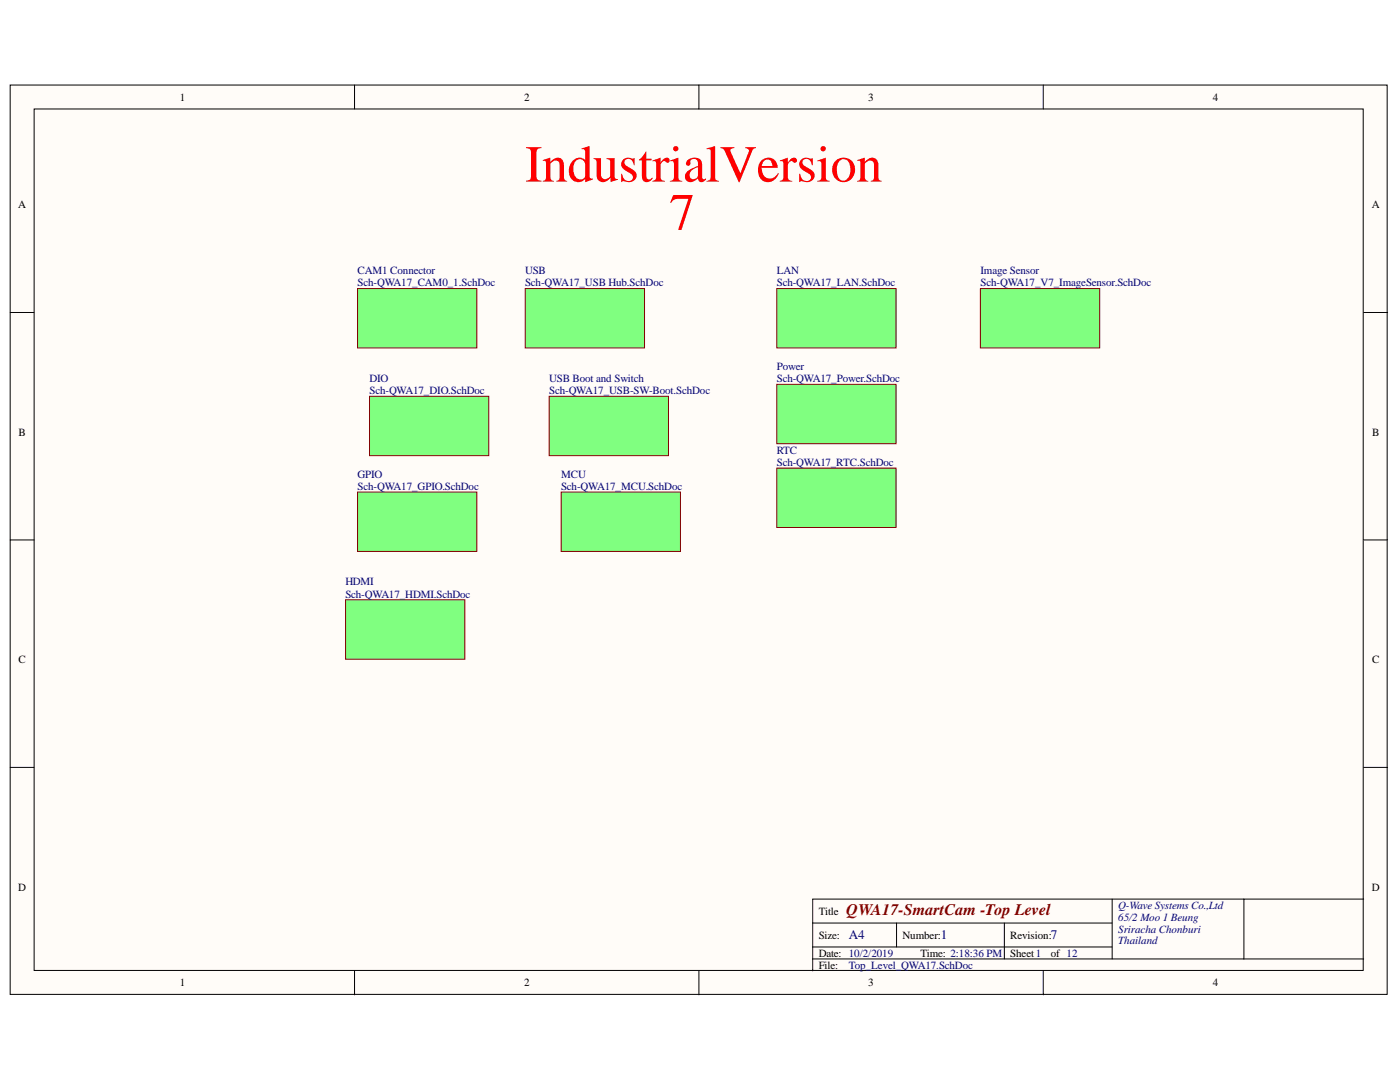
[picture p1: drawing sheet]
<svg xmlns="http://www.w3.org/2000/svg" width="279mm" height="216mm" viewBox="0 0 279 216" stroke-linecap="round" stroke-linejoin="round" font-family="sans-serif">
<defs><g id="words">
<g font-size="10.4" fill="#f00">
<text x="104.8" y="36.2">IndustrialVersion</text>
<text x="133.5" y="45.8">7</text>
</g>
<text font-size="3.2" fill="#800000" x="168.9" y="182.5">QWA17-SmartCam -TopLevel</text>
<g font-size="2.6" fill="#000080">
<text x="169.4" y="187.4">A4</text>
<text x="187.8" y="187.4">1</text>
<text x="209.7" y="187.4">7</text>
</g>
<g font-size="2.2">
<text x="35.9" y="20.1">1</text>
<text x="104.6" y="20.1">2</text>
<text x="173.3" y="20.1">3</text>
<text x="242" y="20.1">4</text>
<text x="3.6" y="41.6">A</text>
<text x="273.8" y="41.6">A</text>
<text x="3.7" y="87">B</text>
<text x="273.8" y="87">B</text>
<text x="3.7" y="132.3">C</text>
<text x="273.8" y="132.3">C</text>
<text x="3.6" y="177.7">D</text>
<text x="273.8" y="177.7">D</text>
<text x="163.4" y="182.5">Title</text>
<text x="163.4" y="187.3">Size:</text>
<text x="163.4" y="190.9">Date: 10/2/2019</text>
<text x="180.1" y="187.3">Number:</text>
<text x="183.7" y="190.9">Time: 2:18:36 PM</text>
<text x="201.6" y="187.3">Revision:</text>
<text x="201.6" y="190.9">Sheet1</text>
<text x="209.7" y="190.9">of 12</text>
<text x="35.9" y="196.8">1</text>
<text x="104.6" y="196.8">2</text>
<text x="163.4" y="193.3">File:</text>
<text x="173.3" y="196.8">3</text>
<text x="242" y="196.8">4</text>
</g>
<g font-size="2.2" fill="#000080">
<text x="71.4" y="54.8">CAM1 Connector</text>
<text x="71.4" y="57.1">Sch-QWA17_CAM0_1.SchDoc</text>
<text x="104.8" y="54.8">USB</text>
<text x="104.8" y="57.1">Sch-QWA17_USB Hub.SchDoc</text>
<text x="155" y="54.8">LAN</text>
<text x="155" y="57.1">Sch-QWA17_LAN.SchDoc</text>
<text x="195.7" y="54.8">Image Sensor</text>
<text x="195.7" y="57.1">Sch-QWA17_V7_ImageSensor.SchDoc</text>
<text x="73.7" y="76.2">DIO</text>
<text x="109.6" y="76.2">USB Boot and Switch</text>
<text x="155" y="73.9">Power</text>
<text x="155" y="76.2">Sch-QWA17_Power.SchDoc</text>
<text x="73.7" y="78.6">Sch-QWA17_DIO.SchDoc</text>
<text x="109.6" y="78.6">Sch-QWA17_USB-SW-Boot.SchDoc</text>
<text x="71.4" y="95.3">GPIO</text>
<text x="112" y="95.3">MCU</text>
<text x="155" y="90.6">RTC</text>
<text x="155" y="93">Sch-QWA17_RTC.SchDoc</text>
<text x="71.4" y="97.7">Sch-QWA17_GPIO.SchDoc</text>
<text x="112" y="97.7">Sch-QWA17_MCU.SchDoc</text>
<text x="68.9" y="116.8">HDMI</text>
<text x="68.9" y="119.2">Sch-QWA17_HDMI.SchDoc</text>
<text x="223.2" y="181.4">Q-Wave Systems Co.,Ltd</text>
<text x="223.2" y="183.7">65/2 Moo 1 Beung</text>
<text x="223.2" y="186.1">Sriracha Chonburi</text>
<text x="223.2" y="188.5">Thailand</text>
<text x="169.4" y="193.3">Top_Level_QWA17.SchDoc</text>
</g>
</g></defs>
<g fill="#fffcf8" stroke="#000" stroke-width=".2">
<path d="M2 17h274.8v181.4h-274.8z"/>
<path d="M6.8 21.7h265.3v171.9h-265.3z"/>
</g>
<g fill="none" stroke="#000" stroke-width=".2">
<path d="M70.8 17v4.7M139.5 17v4.7M208.2 17v4.7M2 62.4h4.8M272.2 62.4h4.7M2 107.7h4.8M272.2 107.7h4.7M2 153.1h4.8M272.2 153.1h4.7M222 179.4v11.9M248.2 179.4h-86v14.3M272.2 179.4h-24v11.9"/>
<path d="M70.8 193.7v4.8M139.5 193.7v4.8M162.2 184.2h59.8M162.2 191.3h110M162.2 189h59.8M178.9 184.2v4.8M200.4 184.2v7.1M208.2 193.7v4.8"/>
</g>
<g fill="#80ff80" stroke="#800000" stroke-width=".2">
<path d="M155 76.7h23.8v11.8h-23.8z"/>
<path d="M112 98.2h23.8v11.8h-23.8z"/>
<path d="M155 93.4h23.8v11.9h-23.8z"/>
<path d="M73.7 79.1h23.9v11.8h-23.9z"/>
<path d="M71.4 98.2h23.8v11.8h-23.8z"/>
<path d="M69 119.7h23.8v11.8h-23.8z"/>
<path d="M155 57.6h23.8v11.8h-23.8z"/>
<path d="M104.8 57.6h23.8v11.8h-23.8z"/>
<path d="M109.6 79.1h23.8v11.8h-23.8z"/>
<path d="M71.4 57.6h23.8v11.8h-23.8z"/>
<path d="M195.7 57.6h23.8v11.8h-23.8z"/>
</g>
<use href="#words"/>
</svg>
